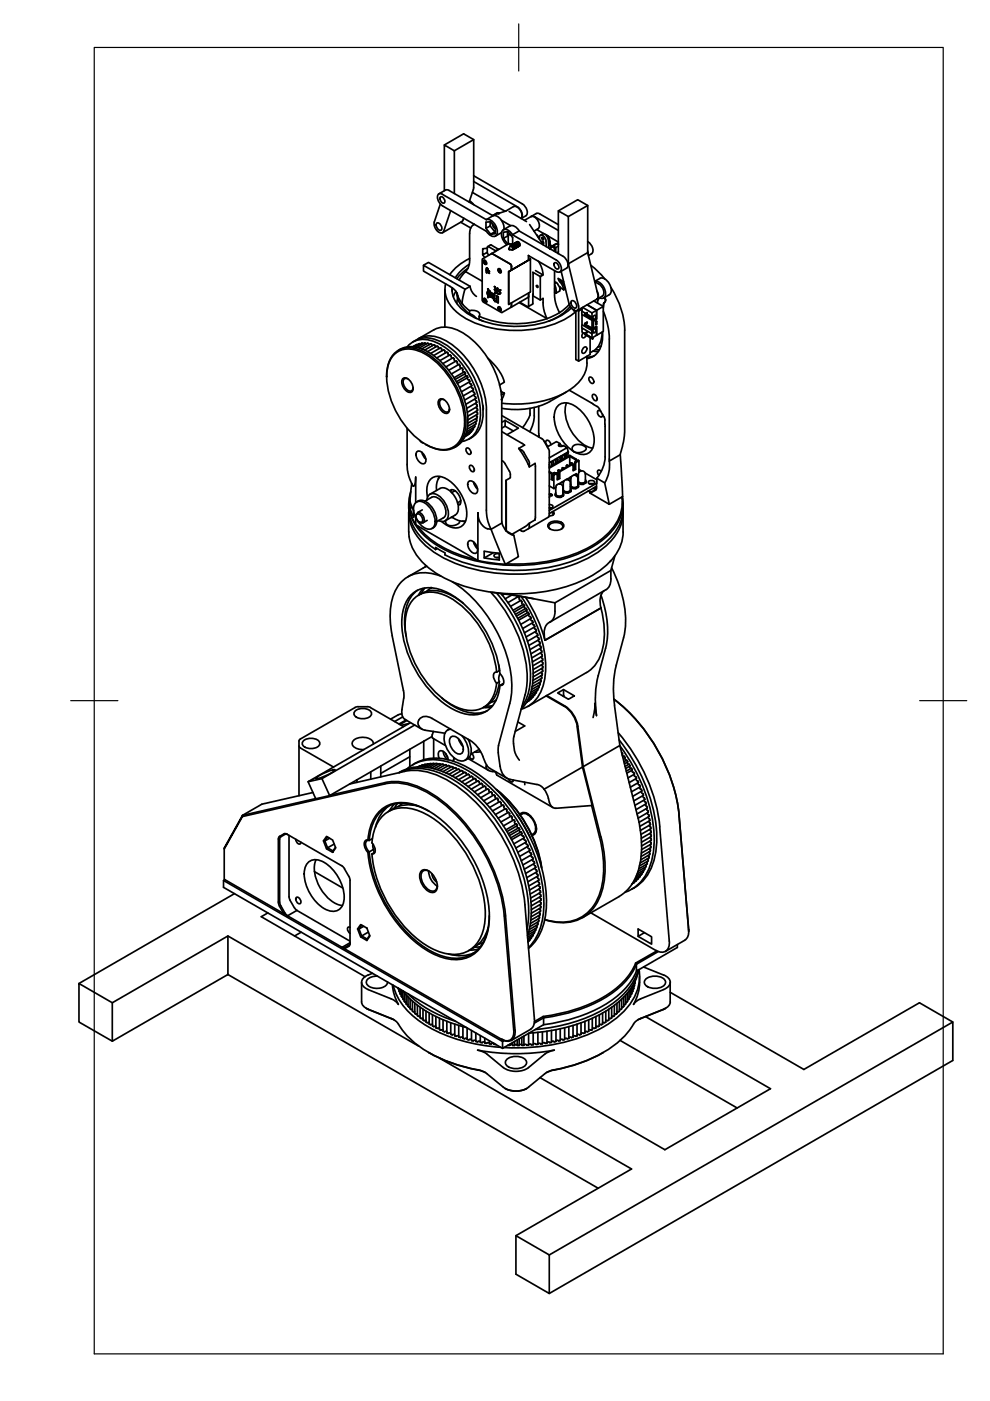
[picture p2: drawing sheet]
<svg xmlns="http://www.w3.org/2000/svg" width="210mm" height="297mm" viewBox="0 0 210 297" stroke-linecap="round" stroke-linejoin="round" font-family="sans-serif">
<!-- layer: Visible -->
<g fill="none" stroke="#000" stroke-width=".36">
<path d="M96.3 32l4.1-2.4v10.5M100.4 29.6l-2.1-1.2-4.1 2.3M100.4 37.3l10.4 5.9a1.8 1.8 0 0 1 .7 2.5l-1 .6a1.88 1.88 0 0 0-.8-2.5l-9.3-5.3M89.8 56.2l1-.6 8.9 5.1-1.1 .6-8.8-5.1v1.3l5.8 3.3a2.58 2.58 0 0 1 1.4 1.8M92.6 47.3a1.02 1.02 0 0 1 .9 1.5 1.02 1.02 0 0 1-.9-1.5zM93 41.1l1.5-.8h.4l9.6 5.4M93.3 41.8a.76 .76 0 0 1 .9 .4 .76 .76 0 0 1-.1 .9l-.7-.5zM93.3 43.3l-1.2 3.8a1.95 1.95 0 0 0 1.6 2.3l.4-.4M93.8 43.6l9.3 5.4a1.78 1.78 0 0 0 2 1 2.07 2.07 0 0 0-.4-2.7 1.54 1.54 0 0 0-1.6-.7M93.8 41.2l9.3 5.4 1.4-.9M93.8 41.2l-.6-.1a1.29 1.29 0 0 0 0 1.9l.6 .6M94.2 40.4v-9.7l2.1 1.3v9"/>
<path d="M95.5 44.7l-1.4 4.3M97.7 47.1l2.1 1.2M97.9 47l-4.1 2.3M98.3 46.3l-.4 .7M98.7 57.6l3.5 2M98.7 57.6h.1M98.7 57.6l-1.3 1.8M99.2 56.9l-1.3 1-1 1.2M99.5 56l-2 1.6-1 1.3M99.6 42.6l.8 .8M99.6 49.5v5.6a3.4 3.4 0 0 1-.9 2.5M99.6 54.8a10.8 10.8 0 0 0-4.2 3.4"/>
<path d="M100.2 40.8l6.9 4M100.4 40.2l-.9 2.6M100.6 47.5l-.2 .1M100.6 47.6a1.85 1.85 0 0 0-1 1.9M102.3 54l.5 .6M102.5 55.2l.5 .2 .1 .6-.4-.1zM102.7 55.2a.43 .43 0 0 0 .1 .7M102.7 55.5l-.1 .1M102.8 55.2v.3h-.2l.2 .2M102.9 55.5h.1M102.9 55.9h.1M102.9 55.6l.1 .2-.1-.1"/>
<path d="M102.9 55.5h-.1M102.9 55.3v.7M103 55.7l-.1 .3h.3M103 55.7h.1M103 48.4l1 1.3M103.1 57.3h.1M103.1 56.9l.3 .1 .1 .3 .2 .2M103.2 57.8l-.1-.5 .1 .2 .5 .4M103.2 57.4v.1M103.2 57.6l.6 .3M103.2 56.9l.2 .2v.2l-.2-.1zM103.2 57.7v.1v-.2l.5 .4"/>
<path d="M103.2 56.9v.3M103.2 57.2l.2 .1M103.3 56.9l.2 .3M103.3 56.9h-.2v.3l.6 .4M103.3 52.6l-1 .1v1.3l1-.5M103.5 57.2v.1M103.5 57.4l.3 .1M103.9 47v.9l-.9 .5v-1.3l1-.1 1 1.2v1.4l-1 .1 1-.6M103.9 47.9l1 1.2M104 52l-.6 .3M104 51.9l.2 .1M104.2 52l1.5 .8-.6 .4-1.5-.9h-.2l-.1 1.4 .4 .4"/>
<path d="M104.2 53.8l3.9 2.2M104.4 47.4l.2 .7 .4 .4M104.5 45.8a2.37 2.37 0 0 1 2.4 2.5l-.1 .4M104.9 49l.1 .1M105.1 53.2l-.2 .2M105.2 45.2l-.6 .4M105.2 45.2l.4-.1-.8 .4M105.6 57l.5 .2 .1 .6-.4-.2zM105.7 52.8h.2M105.7 45.2l-.1-.1 .1 .2M105.8 57l-.2 .2 .3 .5M105.8 57.3h-.1"/>
<path d="M105.9 57.5v.2M105.9 57.3l-.2-.1 .2 .3M105.9 57.3h.1M105.9 45.2h-.2M105.9 57v.3M106 57.4l-.1 .1M106 57.7h.1M106 57.1l.1 .5-.1-.1M106 57.4v.1M106 57.4v.3h.2M106.3 46.7l2 1.1M106.3 49.3l-1.3 .8"/>
<path d="M106.7 48.7l1.4-.8a1.6 1.6 0 0 1 2 1M106.7 50.6v-1.4l1-.1 1 1.3v1.3h-.6M107.3 44.7l-2.9 1M107.6 49.2v.6M107.6 49.8l.2 .4M107.7 50l-1 .6 1 1.2M107.8 49.9v1.8M107.8 57.6l.1 6.9M107.9 52.7l.2-.4h.4l.2 .4-.2 .3M107.9 52.7l.2 .2zM107.9 44.8l3.7 2.2M108 52.9l.5 .1"/>
<path d="M108.1 49.7l.2 .2M108.1 49.7h-.3v.2M108.1 49.6h.1M108.1 49.6l-.3 .1M108.1 51.7h-.3l-5.5 3.3-.1 8.6 .3 .5 3.8 2.2 2.1-1.1M108.1 55.9l.3 .4v.9M108.2 52.2a.45 .45 0 0 1 .6 .2 .45 .45 0 0 1-.2 .6 .43 .43 0 0 0 .1-.6 .43 .43 0 0 0-.6-.2zM108.3 52.1a.5 .5 0 0 1 .6 .2 .5 .5 0 0 1-.1 .6M108.4 52a.58 .58 0 0 1 .5 .9M108.4 52a.51 .51 0 0 1 .6 .2 .51 .51 0 0 1-.1 .6M108.5 51.9v.1M108.5 51.9a.55 .55 0 0 1 .5 .3 .55 .55 0 0 1 0 .6"/>
<path d="M108.6 51.9a.51 .51 0 0 1 .5 .2 .51 .51 0 0 1 0 .6M108.6 51.9a.54 .54 0 0 1 .6 .2 .54 .54 0 0 1-.1 .6M108.6 49.8l1.5-.8 9.3 5.3a1.78 1.78 0 0 1 .7 2.6l-1.4 .8M108.6 49.8l9.4 5.3M108.7 49.8l-.3-.4a1.14 1.14 0 0 0-2-.3v1.2l.4 .9 .7 .7M108.8 52.9h.1M108.9 43.8l-1.6 1M108.9 51.7a.51 .51 0 0 1 .5 .3 .51 .51 0 0 1 0 .6M108.9 43.8a1.79 1.79 0 0 1 1.7 2.2l-.1 .3M108.9 51.7h.1M109 51.7a.55 .55 0 0 1 .5 .3 .55 .55 0 0 1-.1 .6M109 51.7a.51 .51 0 0 1 .6 .2 .51 .51 0 0 1-.1 .6"/>
<path d="M109.1 51.6a.58 .58 0 0 1 .5 .9M109.2 51.6a.51 .51 0 0 1 .5 .2 .51 .51 0 0 1 0 .6M109.2 51.5a.54 .54 0 0 1 .5 .3 .54 .54 0 0 1 0 .6M109.3 51.5a.51 .51 0 0 1 .5 .2 .51 .51 0 0 1 0 .6M109.3 52.6a.54 .54 0 0 0 0-.6 .54 .54 0 0 0-.5-.2 .53 .53 0 0 1 .5 .3 .53 .53 0 0 1-.1 .5h.1M109.3 51.4h.1M109.4 51.4a.58 .58 0 0 1 .5 .9M109.4 51.4a.51 .51 0 0 1 .6 .2 .51 .51 0 0 1-.1 .6M109.5 51.4v-.1a.58 .58 0 0 1 .5 .9M109.6 52.5h.1M109.6 51.3a.51 .51 0 0 1 .5 .3 .51 .51 0 0 1 0 .6M109.6 51.3h.1a.58 .58 0 0 1 .5 .8"/>
<path d="M109.8 52.3h.1M110 52.2h.1M110.2 52.1l-.1 .1M112 54.2l6 3.4M112.1 54.4v-.2v.9M112.3 47.6l2.9 4.3M112.5 55l-4.7 2.6 4.7-2.6v6.9l-4.7 2.6M112.5 45.9l-1.3 .8M112.6 45.9l1.1-.6 .5-.1 4.2 2.4M113 57.8l.1 .3M113 58.1v4.3M113.5 57.4l1.6 .9-.5 .3-1.6-.9"/>
<path d="M113.8 48.7l1.6 .9M113.8 49.8l.6 .6M114.1 50.3l.2 .3M114.2 55.4l.7 1.4 .2 1.5M114.3 50.7l.3-.8a1.2 1.2 0 0 1 1.2 1.2M114.6 58.8v4.8M114.6 49.9l.5-.3a1.19 1.19 0 0 1 1.2 1.2l.1 1.8M114.6 58.6v.2M114.9 51.5v-.2l.2-.2 .2 .6-.3-.1M115.7 49.8l2.7 1.5M115.8 51.1v1.2M115.9 49.9h.1"/>
<path d="M115.9 49.9l.3 .1M116 50h.1M116 50l.1 .2M116 50l.1 .1M116.1 50.1l.3 .8 .1 1 .3 .4M116.1 50.1l.1-.1 .2 .6 .2 .9M116.1 50.3l.4 1.1M116.5 51.6l.3 .7M116.6 51.5l.3 .7 1.3-.6M117.3 52.3l.2 .3M117.4 52.1l-.6 .3-.2 .3M117.4 52.1l-.1 .3-.7 .4"/>
<path d="M117.4 52.1l.4 .4a.3 .3 0 0 0-.3 .2 .3 .3 0 0 0 .1 .4l-.1 .2M117.5 55.8a.76 .76 0 0 1 .8 .3 .76 .76 0 0 1-.1 .9l-.6-.4zM117.6 57.4v5.7l.3 1.5 .7 1.7M117.6 59.8l.7 .4M117.7 60l-.1 .1M118 55.1a1.98 1.98 0 0 1 .8 2.5l-.5 .1-.3-.1M118 59.9l-.3 .1M118.2 51.6l.2 .2M118.2 51.6l-.8 .5M118.2 51.6l.2 .3M118.3 53.6v.1M118.4 48.9l-5-2.9-.6-.2-.2 .1a1.73 1.73 0 0 1 1.5 2.6l-.9 .5"/>
<path d="M118.4 53.4l-.1 .3M118.4 52.2l-.6 .3v.9M118.4 53.8v-9.1l2.1 1.2v10v-.2M118.4 51.7h-.1M118.7 59.7l.4 .6 .4 .8h.3M118.7 59.7l-.3-.7 1.1 .7M118.7 59.2l.7 .9 .4 1M120.5 55.7l2.2 9a.76 .76 0 0 1-.7 1.2 2.05 2.05 0 0 1-1.3-1.6l-1.7-6.8M120.5 45.9l4.1-2.3v10l2.2 8.8a.96 .96 0 0 1-.3 1 1.15 1.15 0 0 0 .1-1.6M124.6 53.2l.1 .6M124.6 51.2a2.1 2.1 0 0 1 1 2.4l-.8 .6M124.6 43.6l-2.1-1.3-4.1 2.4"/>
<path d="M124.6 53.6l-4.1 2.3M125.3 56.3l1.3 1.1 1.6 1.7M126.1 59.7a2.46 2.46 0 0 1 2.3 2.6 .85 .85 0 0 1-.4 .8 .85 .85 0 0 1-.9 0M126.1 59.7a2.35 2.35 0 0 1 1.8 2.9l-1.3 .8M127.2 59l-1.1 .7M127.2 59a2.07 2.07 0 0 1 2.3 1.7 1.43 1.43 0 0 1-.3 1.8l-1.2 .7M82 79.7v.2M82 79.7a5.6 5.6 0 0 1 3.3-5.8 7.2 7.2 0 0 1 6.2 1.7 18.8 18.8 0 0 1 7.3 13.8 5.6 5.6 0 0 1-3.3 5.8 6.9 6.9 0 0 1-5.3-1M83.7 75a4.9 4.9 0 0 1 5.4-.4 17.6 17.6 0 0 1 9.3 16.1 4.7 4.7 0 0 1-7 4.1 17.6 17.6 0 0 1-9.3-16.2 5.7 5.7 0 0 1 1.6-3.6zM84.4 74.3a5.4 5.4 0 0 1 5.9 .1 18.3 18.3 0 0 1 8.9 15.4 5.7 5.7 0 0 1-2.4 4.8M86.3 73.5a4.6 4.6 0 0 1 5.7-1.1 17.6 17.6 0 0 1 9.2 11.2 9.9 9.9 0 0 1-.5 8.3 4.1 4.1 0 0 1-2.8 1.7M87.5 72.5a5.4 5.4 0 0 1 6 0 18.3 18.3 0 0 1 8.9 15.4 5.7 5.7 0 0 1-3 5.2"/>
<path d="M87.9 73.3l-.4 .2M88.2 73.1l-.6 .4M88.3 73.1h.1M88.4 72a5.9 5.9 0 0 1 6.6 .5 18.6 18.6 0 0 1 8.1 14.4v21.5l.3 2.1 .7 1.7 2.3-1.3v-25.8M88.5 73.1h-.2M88.8 72.9l-1.1 .6M88.8 72.9h.1M88.8 72.9l.3 .1M89.4 72.8l-1.4 .8M89.4 72.8h.1M89.6 72.8h-.2M89.6 72.8l.1 .1"/>
<path d="M90 72.8l-1.6 .9M90 72.7h.2M90.2 72.8l.1 .2M91 73.1l-.1-.3h-.3l-1.7 1M91.3 72.9l-1.9 1.1M91.3 72.9h.1M91.3 72.9l.2 .1M91.5 73l.2 .3M91.9 73.1l-1.9 1.1M92 73.1l.2 .2M92 73.1h-.1M92 69.9l-3.2 1.9"/>
<path d="M92 69.9a6.3 6.3 0 0 1 6.6 .9 18.7 18.7 0 0 1 7.8 14.2M92.2 73.3l.2 .3M92.6 73.4l-2 1.2M92.7 73.4l.2 .1 .2 .4M92.7 73.4h-.1M93.3 73.8l-2 1.1M93.4 73.8h-.1M93.4 73.7l.2 .2M93.6 73.9l.2 .4M94 74.2l-2.1 1.2M94 74.2h.1M94.1 74.2l.4 .6"/>
<path d="M94.3 61.4v7.9M94.5 60.2a6.5 6.5 0 0 0 3.3 6.7 23 23 0 0 0 17.8 2.4 15.5 15.5 0 0 0 6.5-3.3M94.9 74.8l-.2-.1-2.1 1.2M95 74.8l.2 .6M95.4 75.3l-2.2 1.2M95.4 75.2l.1 .1M95.4 75.2l.5 .8M95.9 61a6.1 6.1 0 0 0 3.4 5.6 20.9 20.9 0 0 0 20.2 0l1.6-1.3M95.9 61.1l-.1 .6M96.6 76.6l-.6-.7-2.1 1.2M96.7 61.8l-.6 1.1M96.8 62v.1"/>
<path d="M96.9 62.1a5.7 5.7 0 0 0 2.7 4.5M97 63.3l-.1 1M97 62.6l.1 .1a6.4 6.4 0 0 0 2.5 3.2M97.2 77.3l-.5-.8-2.2 1.3M97.3 77.3l.5 .8M97.3 77.3l-2.2 1.2M97.9 78l-2.2 1.3M97.9 78l.2 .4M98.1 78.4v.3l.3 .2M98.4 78.9l-2.2 1.2M98.4 78.8l.3 .4M98.6 61.3l-.6 2.4 .1 .8"/>
<path d="M98.6 79.2l.1 .3 .2 .2-2.1 1.2M98.7 79.2l-2.2 1.3M98.9 79.7l.3 .3M99.2 80h-.1M99.7 60.7a3 3 0 0 0 1.3 2.1M101 67.5a2.19 2.19 0 0 0-1.5-.9l.1-.7a1.61 1.61 0 0 1 2.1 .9l-.1 .2a20.2 20.2 0 0 0 14.4 .6M101.6 67.1l-.1 .7M101.6 67.7l.9 .4M102.5 63.3l.5 .2 .1 .6-.4-.1zM102.7 63.3a.43 .43 0 0 0 .1 .7M102.7 63.6l-.1 .1M102.8 63.6l-.2-.1 .3 .5"/>
<path d="M102.8 63.3l.1 .3M102.9 64h.1M102.9 63.7l.1 .2-.1-.1M102.9 64l.3 .1M102.9 63.8v.2M102.9 63.7l-.1 .1M102.9 63.4v.3M103 63.7l-.1 .1M103.4 61.9v.4zM103.4 61.3l.5 .5v.1l.7 .4M103.4 75.9l2 2.1 1.2 2 .3 1-1 .6M103.4 61.8v.7z"/>
<path d="M103.4 61.8l.1 .8-.1-.1M103.5 61.7h-.1M103.5 62.5h.1M103.5 63.1h-.1M103.5 61.7a.83 .83 0 0 0 .1 1.1M103.5 61.7l.2 .1M103.5 61.7h.1M103.5 62.7l.3 .1M103.5 62.9v-.2l.2 .1-.3 .3 .4-.2M103.7 61.7l-.3-.5 .3 .6-.2-.1M103.7 61.6l.2 .2M103.7 61.8h.1"/>
<path d="M103.8 61.8v.1M103.8 62.9l-.3 .2M103.9 61.9h.1M103.9 61.8v.2M103.9 61.9l.7 .4M104 62.5l-.1-.5-.4-.2v.9M104 62.1l.5 .3-.3 .2-.2-.4M104 62.3v.2v-.2l.2 .3-.4 .2-.3-.1M104 62.2l.2 .3M104.2 62.6l-.3 .2 .3-.2 .3 .5-.6-.3 .5 .2M104.3 62.6h-.1M104.6 62.4l.1 .3"/>
<path d="M104.6 63.1l-.3-.5 .2-.2-.3 .2 .3 .5M104.6 62.4l.2 .2zM104.6 63.3l.4 .6M104.7 62.4l.1 .2M104.7 62.5h.1M104.7 62.4h.1M104.7 62.7v.5l-.2-.1 .2 .1M104.7 62.3l.1 .4M104.7 62.4l.1 .1M104.7 62.3l.2-.2-.3 .2M104.8 62.7v.5M104.8 63.3h.1"/>
<path d="M104.8 62.5h-.1M104.8 62.3v.3M104.8 62.7l.1 .6-.3-.1 .3 .8-.4-.8-.7-.3M104.8 62.6v.1M104.8 61.4h.2M104.8 61.4l.3 .5a.6 .6 0 0 0 1 .2M104.8 60.8l.3 .5a.6 .6 0 0 0 1 .2M104.9 60.8h.1M104.9 61.4h.1M104.9 61.4h-.1M104.9 63.3v.1M104.9 62.1l-.2 .2"/>
<path d="M105 61.4a.64 .64 0 0 0 .3 .7 .64 .64 0 0 0 .7-.1M105 60.8l.4 .7v-.4M105 60.8l.4 .7M105 61.4l.4 .7 .5 .1M105 62.2h.1M105 63.9h.1M105.2 62.7v1.3l.4 .2v-1.3l-.4-.2 .4 .2M105.5 61.1l.1 .5M105.6 61.6h.3M105.6 65.1l.5 .1 .1 .7-.4-.2zM105.6 62.9v1.3M105.8 65.1l-.2 .2 .3 .5"/>
<path d="M105.8 65.4h-.1M105.9 65.4l-.2-.1 .2 .5M105.9 65.1v.3h.1M105.9 65.4h.1M106 65.5l.1 .1v.1l-.1-.1v.2M106 65.8v.1M106 65.5h-.1M106 61.7l-.1 .1M106 65.8h.1M106 65.2v.3M106 62.1h.1zM106 61.4l-.3 .2h-.2"/>
<path d="M106 61.4l.1 .1M106 65.5h.1M106 65.5v.1M106.1 61.5l-.1 .2M106.1 62.1l-.2 .3M106.2 65.8l-.2 .1M108.4 64.2v.8M108.5 64.9l-.1 .2M110.1 64.2l5.9 3.3M110.2 64.1l1.6 .9h.1l.2-.2M112.1 62.1v2.7M112.1 62.9l-.1 .1-3.6 2.2"/>
<path d="M113 62.7l1.6 .9 .5-.3v.9a8.1 8.1 0 0 0 .9 3.3M113 62.3v2M113 64.3l-.1 .2-.9 .5M113 62.4v.1M113.1 62.4l-.1 .2M113.8 60.5l.2 .2v.2l-.2-.1zM117.6 61.2v.8l.3 .2M117.6 62.1h.3M117.6 60.4l.3 .8v1M117.6 62h.1M118.2 60.2l.6 .7 .5 .4M118.6 66.3l-2.6 1.3"/>
<path d="M118.7 60.8v.9l-.8 .5M118.7 60.8v.4M118.8 60.9l-.1 .5M119.3 61.3l.2 .1M119.5 61.1l-.2 .2M119.8 61.1l-.3 .3M119.8 61.1h.1M119.9 61.2l-.4 .2M120.7 64.5l-2.1 1.8M120.9 65a10.3 10.3 0 0 1-4.6 3.1M121.2 63.8a1.02 1.02 0 0 1 .9 1.5 1.02 1.02 0 0 1-.9-1.5zM121.7 65.8l.4 .2v10.2l.6 .4v-10.6"/>
<path d="M123.4 65.5l-.7 .5-.3-.2M123.4 65.3v.7M123.4 66l.8 .4M123.4 68.9v.6M123.4 66v.7M123.5 65.2l2 1.1v.9M123.7 70.5l-.2 .3a.58 .58 0 0 0 .1 .8l.4-.1 .3-.4M123.7 73.8l.5-.3a.76 .76 0 0 1 .1 .9 .76 .76 0 0 1-.9 .4v-.5zM124 66.6v.2M124 68.7v.1M124 70.7v.2M124 70.8v.1"/>
<path d="M124 68.8l1.6 1M124 66.8v.1M124 66.5l.5-.2-.5 .4zM124 71l1.6 .9M124 68.8l1.6 .9M124 66.7l1.6 1M124 66.9l1.6 .9M124.1 70.8h.1M124.1 68.6v.1M124.1 66.5v.2M124.1 70.8l.4-.4-.5 .3 1.6 1M124.1 70.8l1.6 .9-.1 .2 .1-.2"/>
<path d="M124.1 68.8l1.6 .9-.1 .1 .1-.1M124.1 66.7l1.6 .9-.1 .2 .1-.2M124.3 66.5l1.2 .7M124.4 75.6a7 7 0 0 1-3.6 7 22.2 22.2 0 0 1-14.4 2.9M124.5 68.3v.2l-.4 .2M124.5 70.4l-.4 .2v.2M124.5 68.3l-.5 .3 .1 .1M124.5 66.3l-.4 .3M125.1 71.6v3.5l-2.4 1.5M125.5 67.7v.2M125.5 67.9l-2.1-1.2v2.2l2.1 1.2M125.5 66.3l1-.5-2-1.2 2 1.2v1.9l-.7 .4v1.5l.7-.4v1.9l-1 .5v-.8l-2.1-1.3v.9l.6 .3"/>
<path d="M125.5 67.9v1.7M125.5 69.8v.3M125.5 70.1v.7M125.5 67.2v.3M125.7 74.4l1.2 .1M125.8 74.4l-.7 .4M125.8 69.9l.4-.2 .2 .2-.2 .5-.4 .2-.1-.3zM125.8 67l.4-.2 .2 .3-.2 .4-.4 .2-.1-.2zM125.9 63.8l2 1.2 .1-.7M126 75.4l-1.6 .3M126.3 74.1l.8 .1M126.3 68.2l.2-.1v.6l-.2 .1z"/>
<path d="M126.5 65.8l1.4-.8v5.3l-1.4 .8v-1.9l-.7 .4v-1.5l.7-.4zM126.5 63.5l-4.1 2.3M126.6 63.4l.1 .2M126.7 63.6v.6M127.1 63.1l-.3 .5M127.4 73.4l-.7 .2M127.7 70.4a4.5 4.5 0 0 1-1.9 4M127.8 70.4a5.5 5.5 0 0 1-2 5.2l-1.4 .4M127.9 66a15.3 15.3 0 0 1 1.3 5.9v25.8M128.2 63.1a.86 .86 0 0 1-.2 1.2M128.2 63.1a.77 .77 0 0 1-.2 1.2l-.1 1M129.5 60.9a17.6 17.6 0 0 1 3 9.1l-.1 21.7-.2 1.8-.7 2.9"/>
<path d="M85.4 80.3a1.47 1.47 0 0 1 2 1.1 1.3 1.3 0 0 1-.3 1.8 2.11 2.11 0 0 1-1.7-2.9zM86.3 90.8l.1 8.7 .2 1.3 .7 1.7M86.4 80.3a.63 .63 0 0 0-.7 0 .63 .63 0 0 0-.2 .7l.2 .8a1.33 1.33 0 0 0 1.6 1l.3-.5M88.4 95.8a1.29 1.29 0 0 1 1.7 1 1.14 1.14 0 0 1-.2 1.5 1.85 1.85 0 0 1-1.5-2.5zM89.1 93.4l.6 .5M89.5 95.9l.3 .8 .5 .6M93.1 84.7a1.47 1.47 0 0 1 2 1.1 1.3 1.3 0 0 1-.3 1.8 2.11 2.11 0 0 1-1.7-2.9zM94.2 84.8a.63 .63 0 0 0-.8 0 .63 .63 0 0 0-.2 .6l.2 .8a1.33 1.33 0 0 0 1.7 1.1l.2-.6M96.8 94.6l-.5 .3M98.9 95.1a.76 .76 0 0 1 .8 .3 .76 .76 0 0 1-.1 .9l-.7-.4zM99.1 80.1l.1 .3 .2 .2M99.1 80.1l-2.1 1.2"/>
<path d="M99.2 92.2l-.6 .4M99.4 80.5l.2 .3M99.5 92l-.9 .5M99.5 92h.1M99.5 80.9l.1 .4 .3 .1 .1 .4M99.6 98.8a.76 .76 0 0 1 .8 .3 .76 .76 0 0 1-.1 .9l-.6-.5zM99.6 91.8h.1M99.6 91.8l-.1 .2M99.6 80.8l-2.2 1.4M99.9 91.6l-1.2 .7M99.9 91.6h.1M99.9 81.9l.1 .3 .2 .1"/>
<path d="M100 91.3v.1l-.1 .2M100 81.8l-2.2 1.3M100.2 82.3l.2 .4-2.2 1.3M100.2 82.8l.5 .8-2.2 1.2M100.2 91.1l-1.4 .9M100.3 90.8v.3M100.5 83.7l.4 .8-2.2 1.2M100.5 90.1l.1 .2M100.6 90.3v.3l-1.7 .9M100.7 84.6l.3 .4 .1 .4M100.7 89.5l.2 .2-.1 .2M100.8 90l-1.8 1"/>
<path d="M100.8 89.9v.1M100.9 85.5l.2 .3M100.9 88.8l.2 .2-.1 .3-1.9 1.1M100.9 86.3l.3 .4M101 88l.2 .3v.3M101 87.2l.2 .6M101 85.4l-2.1 1.2M101.1 85.8l.1 .1M101.2 86.2l-2.1 1.2M101.2 88.6l-2 1.1M101.2 85.9v.3M101.2 86.7v.3"/>
<path d="M101.2 86.2h.1M101.2 87.8l-2 1.2M101.2 87.1l-2 1.2M101.2 87.8h.1M102.4 85.9v1M106 81.6l-.1 .1M106.2 82.9l.7 .5M106.4 97.7l.5 .4 1.1 1.8M106.4 91.5l4.3 2.5M106.4 88.1l8.4 4.9M106.9 83.4l-.5 1.3M106.9 83.4l-.6 .3"/>
<path d="M107.1 89.1l2.8 1.7-2.4 1.4M107.1 89.1v1.3l-.7 .4M107.1 89.1l-.7 .4M107.1 90.4l1.8 1M108 99.9l.2 .5v.9l-.9 .5v10.7l1.6 1 1 4.5-2.8 1.7M110 95.1l.6 .3M110 95.1l1.2 1.9 1 2M110.6 95.4l.5 .6 .9 1.6M110.7 94l.5 .4M111.1 94.3l.1 .1-1.2 .7M112 97.6l.2 .7M112.2 98.3v.7"/>
<path d="M112.4 86.6v1.1M112.4 87.6a6.4 6.4 0 0 1-1.6 3.1M113.3 86.4a8.2 8.2 0 0 1-1 5.1M113.4 98.3l.1 11.3-.1 .7M113.5 98.3l-1.3 .7M113.5 98.3v.1M114.2 86.1l.1 6.3M114.3 92.4l-.3 .1M114.3 92.4v.3M114.8 93l.5 .5 1 1.6M116.3 95.1l.2 .7M116.5 100l.6 .3-.2 .1-.4-.2"/>
<path d="M116.5 95.8v13.4M116.5 98.4v.1M116.5 98.5v.5M116.6 85.1a15.9 15.9 0 0 1-10.2 1.5M116.8 94.3l-.2-.5a.58 .58 0 0 0-.8-.4l-.1 .6 .5 .6M116.9 98l.1 .2M116.9 98.2l.1 .6M117.1 98.6h.1M117.2 97.7l.1 .1M117.2 98.5l.1 .1M117.3 97.9l-.5 .1M117.3 97.8l.1 .2"/>
<path d="M117.3 97.9v.7M117.3 98.5l-.3 .2M117.4 98v.5M117.6 97.4l.1 .1M117.7 97.5l.5-.1v.7M117.7 97.5l.2 .7M118 98l.1 .1M118.1 97.2l.2 .2M118.1 98l.1 .1M118.2 98l-.3 .2M118.3 97.5v.5M118.3 99.7l.1 .1v1.2"/>
<path d="M118.3 99.7v1.2l.2 .1M118.4 99.7h.1M118.4 99.7h.2zM118.5 85.9a3.2 3.2 0 0 1 3.9 .5 9.1 9.1 0 0 1 3.5 7.8 2.36 2.36 0 0 1-3.4 1.9 8.9 8.9 0 0 1-4.9-8.5l.2-.7zM118.5 99.9v1.5M118.5 99.7h-.2M118.5 94.2l.2-.1 .1 .2-.3 .2M118.6 94.2l-.2 .3 .2 .1h.7M118.6 99.7v.2M118.7 97l.1 .2M118.7 94.1l-.7-.5-2 1.1M118.7 97.2l.1 .5"/>
<path d="M118.8 94.3l.5 .3M118.9 97.5l.1 .1M119 96.7l.2 .2M119 97.5l.1 .1M119.1 96.8l-.6 .1M119.1 96.8v.1M119.1 97.4l-.3 .2M119.1 96.9v.6M119.2 96.9v.6M119.2 99.2l.2 .2M119.2 99.2v.3M119.2 94.6l.3-.1 .7 .4-3.7 2.2"/>
<path d="M119.3 99.2h.1M119.4 99.2h.1zM119.4 99.2h-.2M119.4 96.4l.1 .1M119.5 99.2v.1M119.5 96.4l.2 .8M119.8 97l.1 .1M119.9 96.2l.2 .2v.6M119.9 97h.1M120 96.4v.6M120 96.4l-.1-.1-.4 .2M120 96.9l-.3 .2"/>
<path d="M120 83.1l-3.4 2M120.1 98.7l.1 .2M120.1 98.7v.3M120.1 85.4a8 8 0 0 0 2.5 7.9 5.6 5.6 0 0 0 3.1 1.7M120.2 98.7h.1M120.2 96l.3-.1-.1 .3M120.2 94.9l.3 .9-4 2.3M120.2 98.7h.2zM120.3 96l.1 .2M120.3 98.7h-.2M120.4 98.7v.1M120.4 96.2v.6"/>
<path d="M120.5 95.8v.1M120.7 82.7l4.7 2.8M120.8 96.8v1.8M121 98.2l.1 .2M121 98.2v.3M121.1 98.2h.1M121.1 98.2h.2zM121.2 98.2h-.2M121.3 98.2v.1M121.4 94.7l.7-.4h.9l.9 .3 .3 .3 .1 .3-.8 .6-1.4 .1-.7-.4-.1-.2zM121.5 98.4l-.2-.1-2.8 1.6 .2 .1M121.5 98.8l.4 .2"/>
<path d="M121.9 98v1.4M122 97.5l.2-.1-1.4-.9-4.3 2.5M122 97.5l-1.2-.7-4.3 2.5M122 99.5l-.1-.1-.4 .2M122 97.5v.4M122.2 97.4v.4M122.7 97.7l-.1-.1-.7 .4 .1 .1M122.7 99.5l.6 .4M124.9 80a.76 .76 0 0 1 .9 .4 .76 .76 0 0 1-.2 .9l-.6-.5zM125.4 85.5l.4 .2M125.6 83.7a.76 .76 0 0 1 .9 .4 .76 .76 0 0 1-.1 .9l-.7-.5zM125.8 85.7l.8 .5"/>
<path d="M126.6 86.2l.5 .5 .9 1.6M127.4 87.2l-.5-.2a.8 .8 0 0 0-.1 .9 .8 .8 0 0 0 .9 .4l.1-.5M127.5 99.9l-.6-.2a.71 .71 0 0 0 .1 1.1M128 88.3l.2 .5 .1 1.6M128.3 90.4v6.4M128.3 96.8l-.3 2-.6 1.4-.9 1.2M129.2 97.7v1.4l-.2 1.4-.8 1.9M131.5 96.4l-2.3 1.4M131.5 96.4l.5 8.9M86.7 106.8a9.7 9.7 0 0 0 4 8.5l1.7 1.2M86.7 108.6v4.2a9.7 9.7 0 0 0 4.1 7.5 29.7 29.7 0 0 0 18.3 5.6 31.4 31.4 0 0 0 18.1-4.9 10.6 10.6 0 0 0 4.9-8.2M86.7 108.2a9.9 9.9 0 0 0 4.3 8.1 30.7 30.7 0 0 0 19.2 5.4 30.2 30.2 0 0 0 17.6-5.4 9.9 9.9 0 0 0 4.3-8.1"/>
<path d="M86.8 107.9l.5 1.7 .9 1.6M87 107.8l.7 1.8v-1.3M87 105.2l-.1 1.4M87.1 104.2a8.6 8.6 0 0 0 2.8 9.3 26.5 26.5 0 0 0 15.4 6.2 33.7 33.7 0 0 0 21.4-4.4 10.7 10.7 0 0 0 5.4-8.9l-.1-1.1M87.4 107.6l-.5 .2v-1.4l.8 1.8M88.1 106.6v-5.5l-.1 1.3a.43 .43 0 0 1 0 .5 .43 .43 0 0 1-.5 .1l-.2-.5-.5 5.4M88.1 111.3l13.2 7.6M88.1 109.8v1.5M88.2 106.5a2.12 2.12 0 0 1 2.8 .9 4.3 4.3 0 0 1 1 4.2 1.6 1.6 0 0 1-2.6-.1 4.4 4.4 0 0 1-1.5-4.6zM88.3 106.4a1.93 1.93 0 0 1 2.8 .5 4.1 4.1 0 0 1 1.2 4.7l-.7 .5M88.4 109a1.16 1.16 0 0 1 1 1.7 1.16 1.16 0 0 1-1-1.7zM88.5 111.5a20.8 20.8 0 0 0 12.5 7.2"/>
<path d="M88.7 108.6a1.59 1.59 0 0 1 1.1 2.2h-.7M88.9 110.7l.2 .1M89.5 108.1l-.9 .5-.4 .8M90.1 106.3l1.4-.9a2.21 2.21 0 0 1 2.5 1.5 2.21 2.21 0 0 1 0 2.9l-1.4 .8M90.5 106a1.38 1.38 0 0 1 .8-1.3 1.38 1.38 0 0 1 1.6 .3 4.6 4.6 0 0 1 1.9 5 1.31 1.31 0 0 1-1.8 .4M90.6 110.3l-.9 .5M90.6 105.4a3.6 3.6 0 0 1 1.4-4.3 4.1 4.1 0 0 1 3.9 1.4 9.1 9.1 0 0 1 3 7.3 2.43 2.43 0 0 1-3.9 1.7l-1.4-1M91.1 104.8l2.2-1.2a2.48 2.48 0 0 1 2.8 1.2 3.9 3.9 0 0 1 .8 4.1l-2.5 1.5M92.4 116.1v.4l.3-.2M92.4 116.1l2 1.1M93.1 101l-.2 .6M93.3 101.1l-.6 1-.1 1.9"/>
<path d="M94.3 117.2v.5M94.5 110.4l.2 .7 .8 .4 .8-.1 .7-.2 .4-.4v-.4M95.6 103.9l.3-.1 .5 .2 1 1.1 .3 1.1-.1 .6-.2 .2M95.6 109.7h.4M95.8 103.8l-.2 .4M95.8 109.6l1.6 .8h1.3M96.5 104.1l-.7 .3M97.1 106.9h.5M97.7 106.1l-.7 .5M98.1 110.5l.6 .1M99.4 102.1a1.29 1.29 0 0 1 1.7 1 1.14 1.14 0 0 1-.3 1.6 1.85 1.85 0 0 1-1.4-2.6zM99.4 114.8a1.29 1.29 0 0 1 1.7 .9 1.14 1.14 0 0 1-.3 1.6 1.85 1.85 0 0 1-1.4-2.5z"/>
<path d="M100.4 114.9l.3 .8 .6 .6M100.4 102.2l.3 .8 .6 .7M101.3 108.7a3.2 3.2 0 0 0 2.8 3.5l3 7.4-2.9-.2-2.9-.5zM102.7 118.3l3.2 .4M104.6 117.2l-1.9 1.1v-1.4l3.2 .4M105.2 118.2h.5M105.9 117.3v1.5M105.9 117.4h-.5a.44 .44 0 0 0-.5 .2 .44 .44 0 0 0 0 .5l1 .1M106.4 110.9a3.4 3.4 0 0 0 2.6 2.6M107.3 102v10.6M110.2 112.3l.4 .3M112.2 110.9l-.7 .7-2.9 1.7"/>
<path d="M112.2 111.6l-.2 .5M113.5 110.1v.1l-1.3 .7v.7M116.3 111a2.22 2.22 0 0 1 3.2 .3 1.47 1.47 0 0 1-1.9 1.1 1.3 1.3 0 0 1-1.4-1.1zM116.5 104.8l.1 .2-.1 .4M116.5 103l.9 .6M116.5 107l.5 .1 .2 .3-.2 .3-.5 .1M116.5 107.6l.4 .1M116.5 109.2l-.2 .4-4.3 2.5-.9 .5h-.5M116.5 104.8a.29 .29 0 0 1 .4-.1 .29 .29 0 0 1 .1 .4M116.6 104.9a.19 .19 0 0 1 .2-.1 .19 .19 0 0 1 .1 .3M116.7 112.2a.63 .63 0 0 1-.3-.6 .63 .63 0 0 1 .4-.6l.8-.2a1.33 1.33 0 0 1 1.7 .9l-.3 .5M116.9 104.8l-.2 .2 .2 .1 .2-.1-.1-.1"/>
<path d="M116.9 100.4v1.2M116.9 108.6l.4 .3-.2 .4M117.1 100.3v1.3h.2M117.1 101.6h-.2M117.2 108.5l.2 .1a.71 .71 0 0 1-1 .8M117.3 101.2l-.2 .2M117.3 100.8l-.2 .2M117.4 100.3l.2 .2M117.4 100.3v.2M117.4 100.7l-.1-.1v1.3l-.4-.3M117.5 100.2l.1 .1M117.6 100.3h.1z"/>
<path d="M117.6 100.2l-.2 .1M117.7 100.3v.1M117.7 104.8l.1 .3 .3 .3h.8M117.9 104.5l-.2 .2a.88 .88 0 0 0 1.2 .5M117.9 103.3a.75 .75 0 0 1 .7-.7 .75 .75 0 0 1 .8 .7M118 102.9h.1M118.3 100.2h-.3l-.7 .4M118.3 100.7h-.1M118.4 102.6l.3-.1v.1M118.7 101.5l-.2-.1-.3 .2M118.9 105.2l.5-.2v.1l-.5 .4zM119.2 102.2l.2 .1"/>
<path d="M119.3 103.3v1.5M119.4 104l.4 .3h.7M119.4 104.2l.4 .3h.7M119.4 104.5v.4M119.4 103.6v.1M119.5 104.8l-.1 .3M119.6 102l-.7 .4v.2M120 101.7l.4-.2v.2M120.1 101.6v.1M120.9 102.4v1.5M120.9 103.1l.5 .3h.7M120.9 103.3l.5 .3h.7"/>
<path d="M120.9 102.4a.76 .76 0 0 0-.7-.7 .76 .76 0 0 0-.8 .7v1.4a.87 .87 0 0 0 1.5 0M120.9 103.6l.1 .4M121 101.1l.1 .1M121 104l-.5 .3v.2l.5-.3M121 104v.2M121 102.7l-.1 .1M121.1 103.9l-.1 .3M121.2 101l-.6 .4v.4M121.9 100.6l.3 .2M122.5 101.5v1.4M122.5 102.1l.5 .3 .7 .1M122.5 102.3l.5 .4h.7"/>
<path d="M122.5 101.5a.75 .75 0 0 0-.7-.8 .75 .75 0 0 0-.8 .8v1.4a.87 .87 0 0 0 1.5 0M122.5 102.7l.1 .4M122.6 103.1l-.5 .3v.2l.5-.3M122.6 103.1v.2M122.6 101.7l-.1 .2M122.6 100.6l-.4 .2v-.4l-.6 .4M122.6 102.9v.2M122.7 103.1l-.1 .2M122.7 100.2v-2.5l-.7 .4v1.4l-.5 .3v-1.4l-2.8 1.6v1.5l-.5 .3v-1.5l-.8 .4v2.9l.4-.2v1.4a.89 .89 0 0 0 1.6 0M122.8 100a.75 .75 0 0 1 .9-.1 .75 .75 0 0 1 .4 .7v1.4a.87 .87 0 0 1-1.5 0v-1.4zM123.7 102.5l.5-.3v.2l-.5 .3zM124 100.3l2.5 1.4"/>
<path d="M124.1 101.7l.1 .5M124.2 102v.4M124.7 102.2l.7-.3a.53 .53 0 0 1 .7 .5l-.7 .2a.53 .53 0 0 1-.7-.4zM124.8 104.2l.6 .1M125 102.6h.8M125.3 104.5h-.3M125.8 103.5l.4 .4M126.1 103.4l.2 .3M126.5 103.1l-10 5.8M126.5 102.5l-10 5.7M126.5 101.4v2.3l-.2 .2-1 .6M126.5 101.4l1.7 1"/>
<path d="M128.2 102.4l1 4.5-4.2-2.4 1.4-.8M129.6 118.8l-.3 .3M130.4 117.8l-.9 3.2-11.8 6.8M131.8 105.4a9.5 9.5 0 0 1-4.3 8.9 30.5 30.5 0 0 1-18.7 5.3l-1.5-.1M132 105.3l-2.8 1.6M132.1 106.8v1M132.1 108.6v4.2M132.1 107.8a10.1 10.1 0 0 1-4.7 8 31.4 31.4 0 0 1-19.3 5.1 33.3 33.3 0 0 1-13.7-3.3M83.1 134.8l2.4 11.6 .1 1.6M86.9 126.4a5.8 5.8 0 0 1 6.9-1.2 20.6 20.6 0 0 1 10.4 10.9 21.8 21.8 0 0 1 1.8 6.8l.7 .9a.88 .88 0 0 1 .1 1 .88 .88 0 0 1-.8 .5 6.5 6.5 0 0 1-4 6 8.4 8.4 0 0 1-6.9-1.5 23.2 23.2 0 0 1-9.9-17.7 8.8 8.8 0 0 1 1.7-5.7zM88.5 125.1a7.5 7.5 0 0 0-2.7 6.3l.3 3.5M89.3 125.8a6.9 6.9 0 0 1 7 .8l1.9 1.3"/>
<path d="M89.7 124.8l-1 1.4 .6-.4M90.1 124.7l-.8 1.1M90.4 120l-.3 .2M90.5 120.1l-4 2.2M91.4 124.7l-.9 .7M93.4 122.1a7.2 7.2 0 0 0-8.6 1.7 12.5 12.5 0 0 0-1.9 9.7l.3 1.3M95.9 123.4a28.5 28.5 0 0 1 12.6 22.7l-.4 3.1-2.4 8.9v1.5M104 125.6a28.9 28.9 0 0 1 7.8 17.7l-.2 2.7-.3 1.3M104.3 125.6l8.9 1.3M105.3 125.7a28.5 28.5 0 0 1 7.2 17.8l-.1 1.1a10.2 10.2 0 0 1-1.8 5.3M106.2 125.8a27.5 27.5 0 0 1 6.8 18.5 9.6 9.6 0 0 1-2.5 6M107 125.9l-.5 .3"/>
<path d="M107.6 125.9l10.1 1.9M108.5 126.2l-1.4 .8M109 129.8l2.2-1.3v.3l.3 .2-2.2 1.2M109.5 126.3l.3 .2M109.9 126.5l-2.2 1.3M109.9 126.5l.2 .3v.3l.3 .2M110.4 127.3l-2.2 1.3M110.4 127.3l.3 .4M110.5 126.5a26.6 26.6 0 0 1 5.2 16.2 8.4 8.4 0 0 1-4.3 7.4l-.9 .3M110.7 127.7v.3l.2 .2-2.1 1.2M111 128.1l.2 .4M111.4 126.6a30.4 30.4 0 0 1 4.1 9.1"/>
<path d="M111.5 129h.1M111.5 129l.2 .4-2.2 1.2M111.7 129.4v.3l.3 .1M111.9 129.9l-2.1 1.2M111.9 129.9h.1M112 129.9l.1 .3-2.1 1.3M112.1 130.3v.3l.3 .1M112.4 130.7l.2 .4M112.5 131.1l.1 .4 .3 .1 .1 .4-2.2 1.3M112.6 131.1l-2.2 1.3M112.9 132.1l.5 .8M113.3 133l.4 .7"/>
<path d="M113.4 132.9l-2.2 1.3M113.6 133.9l.4 .8-2.2 1.3M113.7 133.7l-2.2 1.4M113.9 134.8l.4 .8M114.1 135.7l.4 .5M114.3 135.6l-2.2 1.2M114.3 136.6l.4 .8-2.1 1.2M114.5 136.2v.3l-2.1 1.2M114.5 137.5l.4 .7M114.6 138.4l.3 .3M114.7 139.2l.3 .4M114.9 138.3l-2.2 1.2"/>
<path d="M114.9 138.7l.1 .4-2.1 1.2M115 139.6v.4l-2 1.2M117.7 127.8a5.2 5.2 0 0 1-.5 3.6l-.3 .3a2.64 2.64 0 0 0-1.5 3.3l.2 .7M127.4 128.9l-11.9 6.8M127.4 126.2a19.9 19.9 0 0 1 1 11.2l-1.6 5.9a21.5 21.5 0 0 0-.3 8.4M127.4 128.9a16 16 0 0 1-.5 11 6.7 6.7 0 0 1-2.5 2.7l-12.5 7.2M128.1 125.2a3.3 3.3 0 0 0-.7 3.7M129.5 121v1.7M129.5 122.7a2.6 2.6 0 0 1-1 2.3l-11.9 6.9M129.7 120.4a22.1 22.1 0 0 1 2.5 14.8l-1.6 5.9M63.4 158.2l.3 .4M63.7 158.6l7 4"/>
<path d="M64.3 157.1a2.45 2.45 0 0 1 3.5 .4 1.53 1.53 0 0 1-1.9 1.2 1.53 1.53 0 0 1-1.8-1.2zM75.2 150.8a2.45 2.45 0 0 1 3.6 .3 1.53 1.53 0 0 1-1.9 1.3 1.53 1.53 0 0 1-1.8-1.3zM77.8 149.8l-2.3 .1-12 6.9-.1 .3v11.6M77.8 149.8l.8 .2 7 4.1M79.2 157.8a1.62 1.62 0 0 0-1.9-1.5h-.5a2 2 0 0 0-2.1 1.3 1.76 1.76 0 0 0 1.9 1.3h.6M85.2 151.4l-.8 .2-1.6 .9M85.4 152l-1.7 1M85.6 148l-.4 2.5a1.97 1.97 0 0 0 .6 2M85.8 152.5l3.7 2.1M86.1 152.7l-1.5 .8M86.3 152.8l-1.5 .8M86.7 153.4l-1.6 .4"/>
<path d="M86.9 158.9v3.6M87 153.2l-21.7 12.5 3-.6M87.9 153.7l-19.6 11.4 1.6 3.6M88.9 152.6a1.22 1.22 0 0 0-.1 1.4 1.83 1.83 0 0 0 1.3 .8l4.2 .7M88.9 152.6a1.95 1.95 0 0 1 2.7-.3l8.5 5 1.3 1.3 1 1.8M89.8 157.2l-19.9 11.5-2.9 .7-1.7-3.7M89.8 157.2v3.9M91.6 156.2l-1.8 1M91.7 155.7l-.1 .6 .1 .2M91.7 156.5l2.7 1.6M91.9 155.2l-.2 .6M91.9 155.1v.1"/>
<path d="M91.9 156.6v4.2M93.6 147.9a11 11 0 0 0 8.2 3.3l1.5-.5M94 159.3l.3 1.1 .6 .6M94.5 159.8l.4 .6M95.4 154.5l-.5 .3M95.6 154.6a1.84 1.84 0 0 0-1.4 2.6 5.1 5.1 0 0 0 3.7 4.2 1.73 1.73 0 0 0 1.4-2.4l-.6-1.8-.7-1.2M95.6 156.3a1.7 1.7 0 0 1 2.2 1.1 1.7 1.7 0 0 1-.2 2.5 2.6 2.6 0 0 1-2-3.6zM97.2 156.6l.3 .7 .7 1M99.2 156.7a3.7 3.7 0 0 1 .3 3.8l-.3 .3M100 159.8a.7 .7 0 0 1 .3 1.1h-.4l-.4-.4M101.6 158.9l-1.8 1M101.8 159.3l-.5 .2-.6-.1"/>
<path d="M104.5 149.6l-1.4 .1-.6 .3 1.7-.1M105.2 148.5h.1M105.2 148.5l-1.2 .4M105.3 142.5a21.5 21.5 0 0 0-10.2-15.9 6.4 6.4 0 0 0-6.9 0 7.3 7.3 0 0 0-2.3 5.9 21.3 21.3 0 0 0 10.4 17.2 6.3 6.3 0 0 0 6.8-.1 6.5 6.5 0 0 0 2.2-4.8l.6-.3a2.14 2.14 0 0 1 .1-1.7M105.3 142.5a.89 .89 0 0 0-.6 1.4l.6 1M105.6 159.6a9.3 9.3 0 0 0 1 4.5 2.39 2.39 0 0 0 1.6 1.2l6 1.1 .6 .4 .6 .5M105.7 140.9l.2 1.3M105.9 144.5a6.3 6.3 0 0 1-2.8 5.2M105.9 142.2l-.6 .3M106.7 145l-.7 .3M109 156.2l-.1 1.1 .2 1.7 .4 1.2 .6 1M109.8 153.1l1.5 .8-2.1 1.2"/>
<path d="M111.3 147.3l-2.4 8.9M111.7 148.8l-.1 .1M112 148.6v.1M112.2 148.5l-.5 .4M112.5 148.3l-.7 .4M112.5 148.3h.1M112.6 148.1l-.1 .2M112.9 147.9l-1 .6M112.9 147.9h.1M113 147.6l-.1 .3M113.3 147.4l-1.3 .8M113.3 147.4h.1"/>
<path d="M113.3 147.1v.3M113.6 146.6l.1 .2M113.7 146.8l-1.5 1M113.9 146l.1 .2-.1 .2M113.9 146.4l-1.5 .9M114.1 145.4l.2 .1M114.3 145.5v.1M114.3 145.6l-.1 .2-1.7 1M114.4 144.7l.1 .3M114.4 145.2l-1.7 1M114.5 145v.2M114.5 144l.2 .3v.2"/>
<path d="M114.6 144.6l-1.8 1M114.7 143.3l.1 .2M114.7 144.5h-.1M114.8 142.5l.2 .3v.3l-2 1.2M114.8 143.9l-1.9 1M114.8 140.1l.3 .7M114.8 141.7l.3 .4M114.8 143.5l.1 .1M114.8 143.8h.1M114.8 140.9l.3 .4M114.9 143.6l-.1 .2M115 142.4l-2 1.1"/>
<path d="M115 142.3v.1M115.1 142.1l-.1 .3M115.1 140.8l-2.1 1.2M115.1 141.6l-2 1.2M115.1 141.6h.1M115.1 140.8h.1M115.1 141.3v.3M115.8 147.5l3.8 2.2M115.9 147.5l3.8 2.2M118.2 146.9l1.3-.7 2.3 1.3-1.3 .8zM119.5 146.2v1.3M119.5 147.5h-.2"/>
<path d="M119.5 147.4l.1 .3M119.6 149.7a6.3 6.3 0 0 1 2.8 4.4M119.7 149.7a6.3 6.3 0 0 1 2.8 4.3l1.2 8.5 7.7-4.4 3.8 14.9a19.1 19.1 0 0 1-.9 14 8.4 8.4 0 0 1-3 3.1l-7.8 4.4M122.4 154.1l1.1 8.5M126.5 151.7l-.4-2.6v1.3l-.3 1.7M130.1 148.2a36.7 36.7 0 0 1 13.9 24.6l2 24.4a2.26 2.26 0 0 1-.8 2.1l-4.1 2.4M130.2 148.2a37.1 37.1 0 0 1 13.8 24.7M130.7 141.1a21.5 21.5 0 0 0-.4 8.4l1.1 8.6M131.1 155.3a37.1 37.1 0 0 1 8.8 20M131.3 156.9a35.3 35.3 0 0 1 8 21.3 12.1 12.1 0 0 1-4 9.5l-1.4 .8M131.5 158.2a34.9 34.9 0 0 1 7.2 20.5 11.7 11.7 0 0 1-4.3 9.5l-1.9 1M131.8 159.5v.1"/>
<path d="M131.8 159.6l.2 .6 .2 .2M59.3 177.3l-.3 .6v13.4M60.2 176.8l-.9 .5M60.2 176.8l.6 .1M60.8 176.9l11.6 6.6M61 176.9h-.6l-1 .6-.1 .4v13.4M61.3 177.1v13l.2 .8 .9 1.6 .6 .5M62.7 177.9v.3a.77 .77 0 0 0 1 .7l.1-.3M66.4 168l-10.9 2.5-4.1 2.4 15.5-3.6M67 164.9a8.6 8.6 0 0 1 4.1-1.7 7.9 7.9 0 0 1-4.2 1.9zM68.6 178.3h.3l.5 1.5 1.5-.8M69.2 177.3l1.3 .8 .7 1.7-.7 .9-1.3-.7-.6-1.7z"/>
<path d="M69.2 180l.2-.2 1.2 .6-.1 .3M69.4 177.5l-.5 .8 1-.6M71.1 179.6l-.5 .8M74.1 166.2l11.7-2.7a13.5 13.5 0 0 1 10.2 2.6 36.7 36.7 0 0 1 15.3 25.7l2 24.2a2.26 2.26 0 0 1-.8 2.2l-4.1 2.4M75.6 165.4h.1M75.7 165.3v.6M78 178.1a8.5 8.5 0 0 1 3.9-7.2 8.6 8.6 0 0 1 8.2 .6 28 28 0 0 1 12.7 16.6 16.7 16.7 0 0 1-.1 11.5 6.8 6.8 0 0 1-8.6 3.5 22.5 22.5 0 0 1-11.7-10 27.9 27.9 0 0 1-4.4-12.4M78.3 178.2a.78 .78 0 0 0-1 .2 .78 .78 0 0 0 0 .9l.2 .8 .5 .6M78.3 178.2h-.3a1.37 1.37 0 0 0 0 2.1l.3 .3a28.7 28.7 0 0 0 11.9 20.4 10.7 10.7 0 0 0 8.5 1.9 7.7 7.7 0 0 0 4.9-7.2l.1-1.5M78.6 163.6v1.6M79 177.8l-.7 .4M79.1 179l.1 1.1-1.2 .6"/>
<path d="M80.7 162.4v2.3M81.2 173a6.8 6.8 0 0 1 7.5-1.1 23.3 23.3 0 0 1 11.6 11.7 21.4 21.4 0 0 1 2.3 13.1 6.5 6.5 0 0 1-8.6 5.4 21 21 0 0 1-11.1-9.4 26.1 26.1 0 0 1-4-11.6 .89 .89 0 0 0 .5-1.5l-.5-.9a9.1 9.1 0 0 1 2.3-5.7zM81.6 166.2l-30.2 6.9M81.6 166.2a13.4 13.4 0 0 1 10.2 2.5 36.4 36.4 0 0 1 15.1 25.5l2 24.2a1.69 1.69 0 0 1-.6 2 1.69 1.69 0 0 1-2-.1M81.7 165.9a13.5 13.5 0 0 1 10.2 2.6 36.7 36.7 0 0 1 15.3 25.7l2 24.2a1.76 1.76 0 0 1-.5 1.9 1.76 1.76 0 0 1-1.8 .3l-.5-.2M81.7 165.9l-11.7 2.7M82.5 170.9a7.7 7.7 0 0 0-2.9 4.5M83.6 170.5l-1.1 1.5M84.3 170.3l-.7 1M84.6 163.8a9.6 9.6 0 0 1 8.5-.5 28.7 28.7 0 0 1 13.9 12.2 33 33 0 0 1 5.6 18.9l-.4 2.7-.4 1.3M84.6 163.8a11 11 0 0 1 9.9 .6 33.9 33.9 0 0 1 14.9 17.1 27.3 27.3 0 0 1 2.3 15.6M85.4 170.3l-.9 .7"/>
<path d="M86.3 163a9.5 9.5 0 0 1 10-1 30.1 30.1 0 0 1 13.8 12.7 32.2 32.2 0 0 1 5.1 19 11.6 11.6 0 0 1-3.1 7.2M86.9 160.5l-6.2 3.5M87.5 162.2a9.9 9.9 0 0 1 9.6-.5 30.2 30.2 0 0 1 13.5 12.6 32.7 32.7 0 0 1 5.2 18.1 11.9 11.9 0 0 1-3.7 8.7M88.5 162.6h.1M88.7 170.9a7.2 7.2 0 0 0-6.4 1.2M88.9 162.5l-.3 .1M88.9 162.4h.1M89.1 162.4h-.2M89.7 162.3l-.2-.1-.7 .4M90 162.1l-.9 .5M90 162.1h.1M90.2 162.1h.1"/>
<path d="M90.2 162.1h-.2M90.3 162.1v.1M90.6 162l-1.1 .6M90.6 162h.1M90.8 162h.1M90.8 162h-.2M90.9 162v.1M90.9 172a9.4 9.4 0 0 0-8.6-1.1 8 8 0 0 0-4 7.3M91.2 161.9l-1.3 .8M91.2 161.9h.1M91.2 161.9l.3 .1M91.4 162h.1"/>
<path d="M91.8 161.9l-1.4 .8M91.8 161.9h.1M91.8 161.9l.3 .2M92.4 161.9l-1.5 .9M92.4 161.9h.1M92.5 161.9l.2 .1M92.7 162l.1 .1M93.1 160.8a1.17 1.17 0 0 1 .2-1.6 1.93 1.93 0 0 1 1.7 1.9M93.4 162.2l-.3-.3-1.6 1M93.9 162l.2 .3M94 162.1l-.3-.1-1.7 1M94.4 162.2l-1.8 1"/>
<path d="M94.4 162.1v.1M94.4 162.1l.3 .2M94.7 162.3l.1 .2M95.1 162.3l-1.9 1.1M95.1 162.3h.1M95.1 162.3l.2 .1 .2 .3M95.7 162.5l-1.8 1.1M95.8 162.5l.2 .1 .2 .3M96.3 160.6l-.2 .8M96.3 160.7l-.2 .7M96.9 163.2l-.2-.3-.3-.1-1.9 1.1M97.1 163.1l-1.9 1.1"/>
<path d="M97.1 163.1l.3 .1M97.4 163.2l.2 .3M97.8 163.4l-2 1.1M97.9 163.4h-.1M97.9 163.4l.4 .5M98.5 163.8l-2 1.1M98.5 163.7l.3 .2M98.8 163.9l.2 .4M99.2 160.9l-.6 .3M99.2 160.8l4.4 2.5M99.7 164.7l-.2-.4-.3-.2-2 1.2M100.4 165.2l-.2-.5-.3-.1-2 1.2"/>
<path d="M100.7 165.1l-2.1 1.2M100.7 165.1l.2 .2M100.9 165.3l.2 .4M101.3 165.6l-2.1 1.2M101.3 165.6h.1M101.4 165.6l.4 .6M102 166.1l-2.1 1.2M102 166.1l.3 .3M102.3 166.4l.2 .4M102.4 160.4l.8 1.8M102.8 166.7l-2.2 1.2M102.8 166.7l.2 .2"/>
<path d="M103 166.9l.2 .5M103.2 162.3l.6 .6 3.7 2.1M103.2 162.3a.96 .96 0 0 0 1.1 1.3h.1M103.4 167.3l-2.2 1.2M103.4 167.3l.5 .7M104 167.9l-2.1 1.2M104.1 167.9l.5 .8M104.4 163.6l.7 .1M105 168.9l.2 .4M105 168.9l-.3-.4-2.2 1.3M105.1 163.6l.3 .8 11.8 6.8M105.2 167.4a26.7 26.7 0 0 1 9.7 16.7"/>
<path d="M105.3 167.5a27.2 27.2 0 0 1 9.5 16.4M105.6 169.6l.3 .4M105.6 169.6l-.3-.4-2.1 1.3M106 170l-2.2 1.2M106.1 170l.1 .2M106.2 170.2l.1 .1M106.2 170.3l.1 .3 .2 .2M106.7 170.7l-2.3 1.2M106.7 170.7l.2 .6 .2 .2M107.2 171.5l-2.2 1.2M107.2 171.4l.5 .9M107.8 165.1l.7 .7 .2-.1 .1-.3"/>
<path d="M107.8 172.2l-2.2 1.3M107.8 172.2l.3 .3-.1 .4 .3 .2M108 177.2l2.1-1.3 .1 .4 .2 .1-2.2 1.3M108.4 173l-2.2 1.3M108.4 173l.2 .3v.4l.3 .2M109.4 174.7l-.3-.2 .1-.3-.3-.4-2.2 1.3M109.6 172.7l1.5 2.4 1.3 2.5M109.7 175l-.3-.3-2.1 1.2M109.9 175.6l-.2-.2v-.3l-2.2 1.2M109.9 175.5l-2.1 1.3M110 175.5l.2 .4M110.2 172.7a1.51 1.51 0 0 1 2.4 .4 3.3 3.3 0 0 1 .8 3.7l-.6 .3"/>
<path d="M110.3 172.8a1.66 1.66 0 0 1 2.4 .6 2.94 2.94 0 0 1 .7 3.1l-.7 .5M110.4 176.4l.2 .4M110.6 176.8v.3l.3 .2M110.6 176.8l-2.1 1.2M110.7 172.5a1.14 1.14 0 0 1 1.2 .1M110.9 177.3l.2 .3-2.2 1.3M111.1 177.7v.3l.5 .5M111.2 165.8l.1 .6M111.5 178.6v.3l.3 .1M111.5 178.5l-2.2 1.3M111.8 179l.2 .4-2.2 1.3M111.9 179.5l.4 .8-2.1 1.3"/>
<path d="M111.9 172.6v.1M112.6 173.1v.2M113.4 174.8l.2 .1M113.6 175.6l.1 .1M113.7 175.7a1.14 1.14 0 0 1-.5 1.1M115.4 167.3l.6 1.1 .3 .9a2.32 2.32 0 0 0 1.2 2l.4 .1M115.4 167.3l8.1-4.7 2.1 8.2-7.7 .6M123.5 162.6l.2-.1 3.7 15a19.7 19.7 0 0 1-.7 13.7 8.4 8.4 0 0 1-10 4.1l-1.2-.3M125.4 170.8l1.7 6.7M127.1 177.5a19.8 19.8 0 0 1-.6 13.5 8.3 8.3 0 0 1-9.8 4.3l-1.2-.4M132.3 161.5l.6-.3 .2 .3M132.4 160.4l.1 .6 .3 .2"/>
<path d="M132.4 160.4l-.4 .1M133 161.6l.1 .3 .2 .1-.8 .5M133.1 161.6l-.7 .3M133.3 162l.1 .1M133.4 162.1l.2 .3M133.8 162.9l-1 .6M133.8 162.9l-.3-.2v-.3l-.8 .5M133.8 162.9l.2 .4M134 163.3v.3l.4 .2 .1 .3-1.4 .8M134 163.3l-1.1 .6M134.4 164.2l.1 .3 .3 .2 .1 .3-1.5 .9M134.9 165.1v.3l.3 .2 .1 .3-1.7 1"/>
<path d="M135.3 166l.4 .8M135.6 166.9l.5 .8-2 1.2M135.7 166.8l-1.8 1.1M136 167.8l.4 .8M136.3 168.7l.3 .4M136.4 168.6l-2 1.2M136.6 169.1l.1 .4-2.1 1.3M136.6 169.6v.3l.3 .2 .1 .3M136.8 170.5l.3 .4M137 170.4l-2.2 1.3M137.1 171.4l.3 .8M137.1 171h.1"/>
<path d="M137.2 171v.3M137.2 171.4l-2.1 1.2M137.2 172.3l.4 .5v.3l-2.1 1.3M137.4 172.2l-2.1 1.3M137.4 173.2l.4 .7M137.6 174.1l.2 .4M137.7 175l.3 .4v.3l-2.1 1.2M137.7 179.9l.2 .3-.1 .3M137.8 174l-2.2 1.2M137.8 175.8l.2 .7-2 1.2M137.8 179.1l.2 .3M137.8 174.5l.1 .4-2.1 1.2"/>
<path d="M137.8 176.7l.2 .3M137.8 178.3l.2 .6M137.8 177.5l.3 .4M137.9 179.4v.3M137.9 179.8l-1.9 1.1M138 179l-2 1.1M138 177l.1 .3M138 178.9v.1M138 177.4l-2 1.2M138 178.2l-2 1.2M138.1 178.1v.1M138.1 177.3v.1"/>
<path d="M138.1 177.9v.3M139.9 175.3l2 24.2M47.4 186.7v1.4l59.2 34.2M47.5 180l3.9-7.1-3.9 6.9v6.6l12.7 7.3M47.7 186.5l-.3 .2 59.2 34.1v1.5l8.7-5v-1.5M48.3 198.4l40.5 23.4M49.7 189.5l-33 19M56.8 193.6l-1.4 .8 22 12.7M59 191.3l.1 .6 1.1 1.8M59.3 191.3l.2 .7 .9 1.6 .6 .6M60.2 193.7l.8 .5M61 194.2l11.5 6.7"/>
<path d="M62.8 190.3a.77 .77 0 0 1 .9 .4 .77 .77 0 0 1-.2 .9 .99 .99 0 0 1-.7-1.3zM62.9 193l-1.9 1.2M62.9 193l11.3 6.5M63.9 197.6l-1.4 .8M65.5 182.7a3.2 3.2 0 0 1 3.9 .6 9.1 9.1 0 0 1 3.5 7.7 2.36 2.36 0 0 1-3.4 2 8.9 8.9 0 0 1-4.9-8.5l.2-.8zM66.7 184.8l6 3.5M67 182.3a7.1 7.1 0 0 0 1.4 6.7 6.5 6.5 0 0 0 4.2 3M72.4 183.5l.7 .7 1 1.9 .1 .6v13.6l-.2 .3-1 .6M74.2 196.6l-.3-.1a.82 .82 0 0 0 .3 1.4M75.8 196.9l.3 .1 .6 1.4-.2 .2M76.5 196l1.3 .8 .6 1.7-.6 .9-1.3-.8-.7-1.7zM76.7 196.2l-.6 .8 1-.6"/>
<path d="M78.1 197.6l-1.4 .8 1.1 .7M78.4 198.3l-.6 1.1M79.2 180.1l.1 .7M79.5 180.7l-.7 .4M89.2 184.8a1.6 1.6 0 0 1 2.5 .5l.6 1a2.24 2.24 0 0 1-.1 2.8 2.24 2.24 0 0 1-2.5-1.3l-.3-.5a2.83 2.83 0 0 1-.2-2.5zM91.6 185.2l.4 1.2 .6 .6M92.7 187.8a1.04 1.04 0 0 1-.5 1.1 1.04 1.04 0 0 1-1.2-.2 3.3 3.3 0 0 1-1.5-3.8 1.02 1.02 0 0 1 1.4-.2 3.7 3.7 0 0 0 1.8 3.1M102.5 199.8l-1.1 .4M103.5 196.6a7.3 7.3 0 0 1-4.1 5M112 199.7v.1M112.2 199.5l-.3 .1M112.2 180.4l.5 .8-2.2 1.3"/>
<path d="M112.2 199.4v.1M112.3 199.2v.1M112.3 199.3l-.1 .1M112.6 181.3l.4 .8M112.6 198.6l.1 .1M112.7 198.7l-.1 .3-.7 .4M112.9 182.2v.3l.3 .2M112.9 198.5l-1 .6M112.9 198.1l.1 .1-.1 .2M112.9 198.4v.1M113 182.1l-2.2 1.3M113.2 183.1l.4 .8-2.2 1.3"/>
<path d="M113.2 197.5l.1 .1M113.2 197.9l-1.3 .8M113.3 182.7v.3M113.3 197.6l-.1 .3M113.3 183.1l-2.2 1.2M113.4 184l.4 .5M113.4 196.9l.2 .1M113.5 197.3l-1.6 1M113.6 197l-.1 .3M113.6 184.9l.4 .5v.3l-2.1 1.3M113.7 196.2l.1 .5M113.7 196.7l-1.6 1"/>
<path d="M113.8 196.7h.1M113.8 184.5v.3l-2.1 1.3M113.9 185.8l.3 .5v.3l-2.1 1.3M113.9 195.6l.1 .5-1.8 1M114 186.7l.3 .5M114 194.9l.2 .2v.3l-1.8 1.1M114.2 187.6l.2 .4M114.2 194.1l.2 .6M114.3 188.5l.2 .3M114.3 193.4l.2 .3M114.3 194.7l-1.8 1.1M114.3 194.7h.1"/>
<path d="M114.3 189.3l.4 .7-2.1 1.2M114.4 192.6l.2 .3v.3l-2 1.2M114.4 187.2v.3l-2.2 1.2M114.4 188l.1 .4-2.1 1.2M114.4 190.2l.3 .4v.3l-2.1 1.2M114.4 191l.2 .3M114.4 191.8l.3 .6M114.5 193.7v.3l-2 1.1M114.5 188.8l.1 .4-2.1 1.2M114.6 192.5l-2 1.1M114.6 191.3l.1 .4-2.1 1.2M114.6 192.4v.1"/>
<path d="M125.3 193.5l13.8 8a1.71 1.71 0 0 0 1.9 .2 1.71 1.71 0 0 0 .9-1.6v-.6M134.4 187.2l-.4 .2M134.4 187.2h.1M134.5 187l-.1 .2M134.8 186.8l-.6 .4M134.9 186.6l-.1 .2M135.2 186.4l-.9 .5M135.2 186.4h.1M135.3 186.1v.1M135.3 186.2l-.1 .2M135.6 186l-1.1 .6M135.6 185.9h.1"/>
<path d="M135.7 185.7h.1M135.7 185.7l-.1 .2M136 185.1l.1 .2M136.1 185.3l-1.4 .9M136.3 185l-1.4 .8M136.3 184.6v.3M136.3 184.9v.1M136.6 184l.1 .2-.1 .2-1.5 .9M136.6 197.7l-1.3 .8v-1.5l2.9 1.6v1.6l-2.9-1.7M136.9 183.4l.1 .2M136.9 183.8l-1.6 .9M137 183.6l-.1 .2"/>
<path d="M137.1 182.7l.2 .3-.1 .2-1.8 1M137.3 182.1l.1 .2M137.4 182.6l-1.8 1M137.4 182.5v.1M137.4 182.2v.3M137.4 181.4l.2 .2M137.6 180.6l.1 .3M137.6 181.6v.1M137.6 181.7v.2l-1.9 1.1M137.7 180.9v.3M137.7 181.2l-1.9 1.1M137.8 180.5l-1.9 1.1"/>
<path d="M146 197v.5M23.8 212.6l24.5-14.2v8.2l-24.5 14.2zM23.8 212.6l-7.1-4.1v8.2l7.1 4.1M48.3 206.6l78.5 45.3M72.5 200.9l.5 .3M72.5 200.9l1.7-1-.2 .5-.9 .5M72.5 200.8l.6 .1M73 201.2l33.4 19.2M76.7 208.3v4.1a1.78 1.78 0 0 0 1.4 1.6M77.6 213.8l6 2.4M78 214l5.3 2.1 1.1 1M78 209.8l5.3 2.2 1.1 1"/>
<path d="M78.1 206.7a1.55 1.55 0 0 0-1.2 2.3l1.2 .8M79 206.4l-1 .3M80 207h-.5a1.68 1.68 0 0 0-1.8 1.3 2.63 2.63 0 0 0 3.6 1 1.2 1.2 0 0 0 .9-1.1M83.2 208.8l.5 2.4 .8 1.8M83.4 208.9a13.9 13.9 0 0 0 6.8 8.4 35.1 35.1 0 0 0 16 4.8M84.4 209.5l.1 .2M84.4 209.5h.1M84.5 217.1a19.8 19.8 0 0 0 10.4 7.9l3.1 1.1 3.3 .7M84.5 209.7h.1M84.6 210.1h.1M84.6 209.6v.5M84.6 210.1l.1 .1"/>
<path d="M84.7 210.3h.1M84.8 209.7v.9l.3 .2M84.8 210.6v.1M85.1 209.9v1.3M85.1 211.2l.1 .2M85.2 211.4h.2M85.4 211.7v-1.6a24 24 0 0 0 13.5 7.8M85.4 211.7l.2 .2M85.4 211.7h.1M85.7 210.5l.1 1.9M85.7 211.9h-.1M85.7 212.3h.1"/>
<path d="M85.9 212.4l.2 .1M86.1 212.8l.2 .2M86.1 212.8h.1M86.1 211v1.8M86.5 210.7a24.2 24.2 0 0 0 10.1 5.9M86.5 211.4v1.9M86.5 213.3v.1M86.5 213.3l.2 .2h.3M86.5 213h-.2M87 211.8v2.1M87 213.8l.1 .2M87.4 214.3v.1"/>
<path d="M87.4 212.3v2M87.4 214h-.3M87.5 214.4l.1 .1h.4M87.9 212.7l.1 2.1 .1 .2M88 214.8v.1M88.5 215.3h.1M88.5 213.1v2.2M88.5 215h-.4M88.5 215.3l.2 .2h.4M89.1 213.6v2.2M89.1 215.8h.1M89.1 215.8l.6 .1"/>
<path d="M89.7 214v2.2l.3 .2M90.3 214.4v2.3l.2 .1M90.3 216.7h.1M90.3 216.4h-.3M91 217.1h.1M91 214.8v2.3M91 216.8h-.5M91 217.1l.2 .1M91.7 215.1v2.4M91.7 217.2h-.5M91.7 217.5l.3 .2 .4-.1M92.4 215.5v2.4"/>
<path d="M92.4 217.9l.8 .1M92.4 217.9h.1M93.2 218.3h.1M93.2 215.9v2.4M93.2 218.3l.2 .1M93.5 218.4h-.1M93.9 216.2v2.4M94 218.4h-.5M94 218.6l.2 .1M94.3 218.7l-.1 .1M94.7 216.5v2.4l.3 .2M94.8 218.7h-.5"/>
<path d="M95.6 216.8v2.5M95.6 219.1h-.6M95.6 219.3l.8 .1M96.4 219.6h.1M96.4 217.1v2.5M96.4 219.6l.4 .1M97.3 217.4v2.5l.3 .1M97.3 219.7h-.5M98.1 217.7l.1 2.5M98.2 219.9l-.6 .1M99 218v2.4M100 218.5v2.1"/>
<path d="M100.5 202a7.7 7.7 0 0 1-5.4 .3M100.9 219v1.8M101.4 201.3l-1.8 .1M101.8 200.7l-1.2 .1M101.8 219.6v1.4M110.6 219.9v1.7M111.1 219.7v1.9M112.1 219.1l-.1 2.5M113.1 219v2.5h-.4M114 218.9v2.5M115 218.8v2.5h-.3M115.3 215.8l-.2-.3-1.8 1.1"/>
<path d="M115.3 215.8l-2 1.1M116 218.6v2.5l-1 .1M116.9 218.5v2.5l-.3 .1M117.9 218.3v2.5M118.8 218.1v2.5M119.7 217.9v2.5M120.6 217.7v2.4M121.5 219.9h-.9M121.5 219.7h.5M121.5 217.4v2.5M122.3 219.6l-.3 .1M122.3 217.1v2.5"/>
<path d="M122.4 219.6h-.1M123.2 219.3l-.8 .1M123.2 216.8v2.5M123.2 219.3h.1M124 219l-.8 .1M124 216.5v2.5M124 218.9v.1M124.8 218.6l-.8 .1M124.8 216.2v2.4M124.8 218.4h.5M125.6 215.9v2.4l-.2 .1M125.6 218h.5"/>
<path d="M125.6 218.3h.1M126.3 215.5v2.4M126.3 217.9h.1M126.3 217.9l-.2 .1M127.1 215.1v2.4M127.1 217.2h.4M127.1 217.5l-.3 .2-.5-.1M127.4 217.2h.2M127.7 217.1l-.2 .1M127.8 214.8v2.3M127.8 216.8h.4M127.8 217.1h.1"/>
<path d="M128.4 216.4h.4M128.4 214.4v2.3M128.4 216.7h.1M128.4 216.7l-.1 .1M129.1 214v2.2l-.3 .2M129.1 215.9h.4M129.7 215.5h.4M129.7 213.6v2.2M129.7 215.8h.1M129.7 215.8l-.2 .1M130.3 213.1v2.2M130.3 215.3l-.2 .2"/>
<path d="M130.3 215.3h.1M130.8 212.7v2.1M130.8 214.8v.1M130.8 214.8l-.2 .2h-.3M131.3 212.3v2M131.3 214h.4M131.3 214.3v.1M131.3 214.4l-.2 .1h-.3M131.8 211.8v2.1l-.1 .1M131.8 213.8v.1M131.8 213.5h.3M132.2 213h.2"/>
<path d="M132.2 213.3v.1M132.2 211.4v1.9M132.3 213.3l-.2 .2M132.5 213h-.1M132.7 211v1.8M132.7 212.8l-.2 .2M132.7 212.8h.1M133 212.3h.1M133 210.5v1.8M133 211.9h.2M133.1 212.3l-.4 .2M133.4 210.1v1.6"/>
<path d="M133.4 211.7h.1M133.4 211.7l-.2 .2M133.6 211.4h-.2M133.7 209.7l-.1 1.7M133.9 210.6v.2h-.2M133.9 209.3v1.4M133.9 210.6v.1M134.1 210.3h-.2M134.2 208.9v1.2M134.2 210.1h.1M134.2 210.1l-.1 .1M134.3 208.6v.9"/>
<path d="M134.4 209.2h.1M134.4 209.5h.1M134.4 209.5l-.2 .2M134.5 208.3v.7M134.5 209h.1M134.5 209l-.1 .2M134.6 208.6h-.1M134.6 208.4v.1M134.6 208.4h.1M134.6 208.1v.3M134.7 208h.1M134.8 204.2a15.9 15.9 0 0 1-7.7 7.7 34.7 34.7 0 0 1-11.9 3.6"/>
<path d="M135 205.9a16.1 16.1 0 0 1-7.8 7.7 34.9 34.9 0 0 1-11.9 3.7M135.3 205.7a14.8 14.8 0 0 1-7.4 8.3 35.7 35.7 0 0 1-14.4 4.3M135.5 205.6a13.7 13.7 0 0 1-6.9 8.7 35.2 35.2 0 0 1-16.4 4.7M135.5 205.6a10.7 10.7 0 0 1-4.2 9.7 32.3 32.3 0 0 1-18.2 6.7l-6.2 .1M135.6 207a9.9 9.9 0 0 1-1.3 6l.8-.8 .7-.4M135.8 215.9l-1 .7a20 20 0 0 1-10.9 8.4l-3.1 1.1-3.8 .8-1.5 .8M136.5 205l4.2 1.7a1.55 1.55 0 0 1 1.2 2.3l-1.2 .8-4.9 2M136.9 215.5l26.5 15.3-22.4 13-26.5-15.3M136.9 207.6a3.1 3.1 0 0 1 4.1 .3 1.41 1.41 0 0 1-1.6 1.6 2.7 2.7 0 0 1-2.7-.9v-.7zM139.3 201.6l-4.6 2.6 .2 .2 4.7-2.7M141 213.8l-.4 .2M141.1 213.8h-.1"/>
<path d="M142.1 208.3v4.1a1.78 1.78 0 0 1-1.4 1.6l-5.5 2.2M142.1 210.4l28.3 16.3 24.5-14.1 7.1 4.1v8.1l-85.5 49.4M143.6 200.3v.6l-8.7 5 .1-1.5a16.1 16.1 0 0 1-7.8 7.7 34.9 34.9 0 0 1-11.9 3.7M202 216.7l-85.5 49.4M90.8 223.1l.2 .1M91 223.2a36.4 36.4 0 0 0 11.2 3.9l.7 .3M93.3 224.4l40.6 23.4-24.5 14.2v8.2l7.1 4v-8.1M98.2 220.2h.4M99.1 220.2h-.5M99.1 220.4l.3 .1M100 220.4l-.3-.1-.3 .2M100 220.6h.9"/>
<path d="M100.9 220.8l.4 .1M101.3 226.8l.9 .3 1.1 .6M101.3 222.6l1.7 .7 3.7 3.1M101.3 222.7a44.6 44.6 0 0 0 16.2 0M101.9 220.8l-.3-.1-.3 .2M101.9 221l.3 .1M102.3 221l-.1 .1M102.8 220.1v1M102.8 221.1l.1 .1M102.8 221l-.3-.1-.2 .1M102.8 221.2h.3M103.3 227.7l3.4 2.8"/>
<path d="M103.8 220.7v.6h.4M103.8 221.2l-.3-.1-.4 .1M104.7 221.2v.2M104.7 221.4l.4 .1M104.7 221.3l-.3-.1-.2 .1M106.4 220.4l.2 .1v.3l.3-.2M106.7 226.3a4.8 4.8 0 0 0 5.4 0M107.1 230.8a4.8 4.8 0 0 0 4.5 0M107.4 224.6a3.1 3.1 0 0 1 4.2 .3 1.41 1.41 0 0 1-1.6 1.6 2.7 2.7 0 0 1-2.8-.9v-.7zM107.7 221.6h.3M108.1 221.4v.2M108.7 221.1v.5l.4 .1 .3-.2 .3 .1"/>
<path d="M108.7 221.6l-.3-.2-.4 .2M109.1 220.8v.8M109.7 221.6v.1M109.7 220.5v1.1M110.1 220.2v1.4l-.3 .1M110.1 221.6l.3-.2 .3 .2M111 221.6h-.3M111.7 230.8l-.2 .1M112 221.6h-.3a.37 .37 0 0 0-.3-.2 .37 .37 0 0 0-.4 .2M112.1 221.5l.3-.2 .3 .2M113.1 221.4l.3-.1 .6 .1M114 221.3l.3-.1 .4 .1"/>
<path d="M115.5 227.7l-3.4 2.8a4.8 4.8 0 0 1-5.4 0M115.5 223.5l-3.5 2.9M116 221l.3-.1 .3 .2M117.5 222.6l-.9 .3-1.1 .6M117.9 220.6l.2-.1 .4 .2M117.9 220.8h-1M118.8 220.6l-.3 .1M118.8 220.6h.1M119.7 220.4h-.9M120.6 220.1l-.9 .1M127.9 223.1a35 35 0 0 1-11.3 4l-.7 .3M131.5 220.6l24.8 14.3"/>
<path d="M109.4 262l7.1 4.1"/>
<circle cx="115" cy="50.6" r=".23"/>
</g>
<g fill="#000" stroke="#000" stroke-width=".21">
<circle cx="105.7" cy="45.2" r=".17"/>
<circle cx="116" cy="50" r=".17"/>
<circle cx="116.6" cy="52.8" r=".17"/>
<circle cx="121.7" cy="65.8" r=".17"/>
<circle cx="106.4" cy="84.7" r=".17"/>
<circle cx="91.4" cy="124.7" r=".17"/>
<circle cx="106.6" cy="220.5" r=".17"/>
</g>
<!-- layer: Border -->
<path d="M20 10.1h180v276.9h-180zM110 5.1v10M15 148.6h10M195 148.6h10" fill="none" stroke="#000" stroke-width=".25"/>
</svg>
